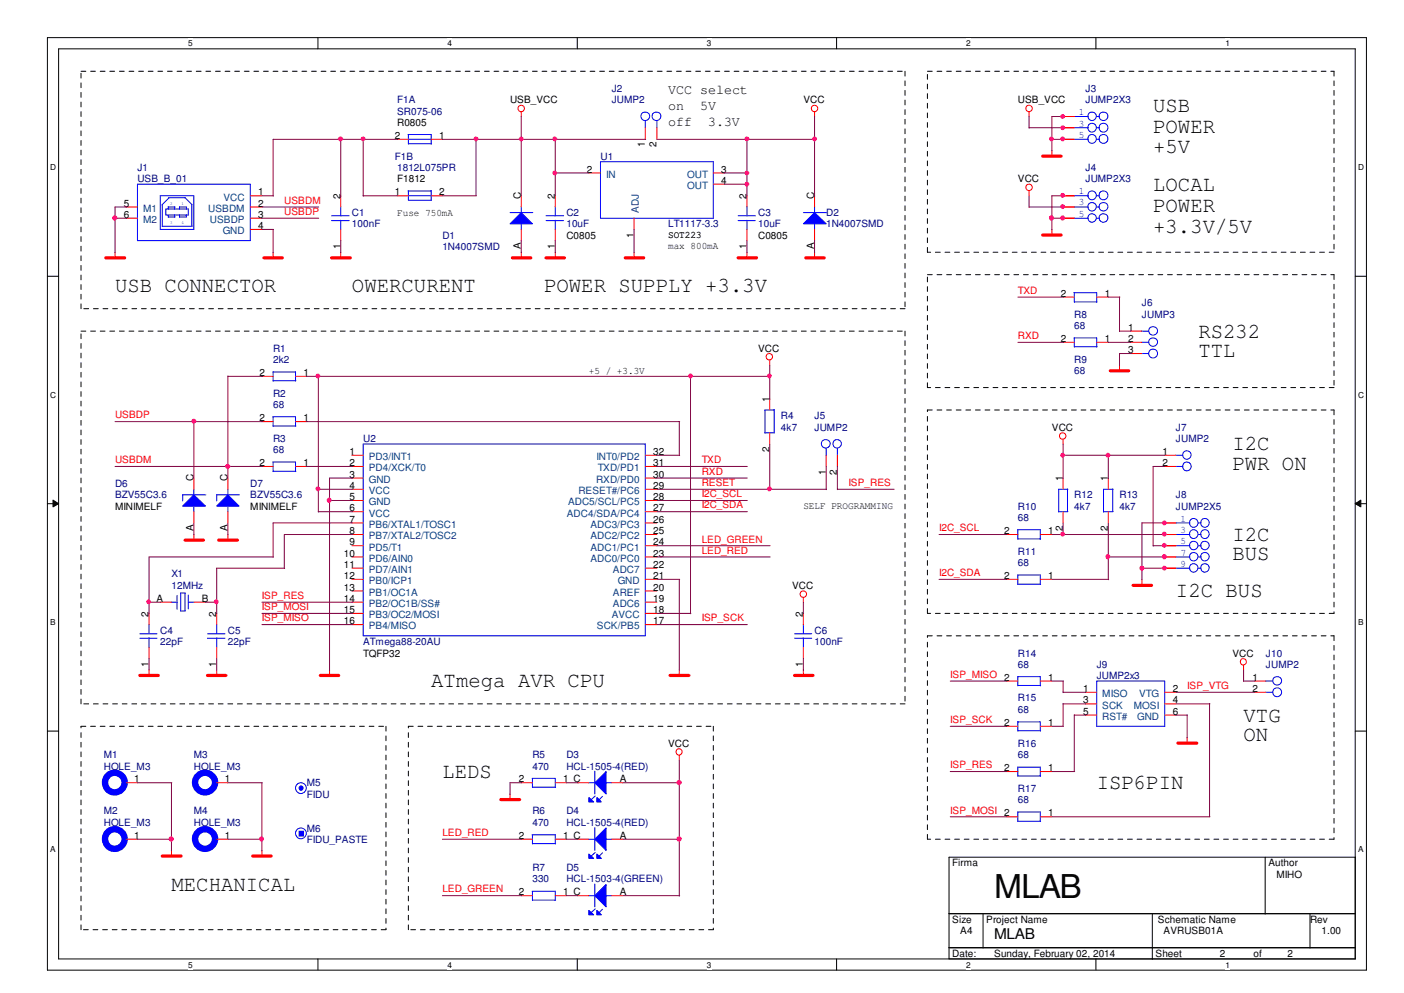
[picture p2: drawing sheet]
<svg xmlns="http://www.w3.org/2000/svg" width="297mm" height="210mm" viewBox="0 0 297 210" stroke-linecap="round" stroke-linejoin="round" font-family="sans-serif">
<defs><g id="words">
<text font-size="6.9" x="210.4" y="189.8">MLAB</text>
<g font-size="4.6">
<text x="244" y="23.6">USB</text>
<text x="244" y="28">POWER</text>
<text x="244" y="32.4">+5V</text>
<text x="244" y="40.3">LOCAL</text>
<text x="244" y="44.8">POWER</text>
<text x="244" y="49.3">+3.3V/5V</text>
<text x="24.3" y="61.8">USB CONNECTOR</text>
<text x="74.5" y="61.8">OWERCURENT</text>
<text x="115.1" y="61.8">POWER SUPPLY +3.3V</text>
<text x="253.5" y="71.4">RS232</text>
<text x="253.5" y="75.4">TTL</text>
<text x="260.7" y="95.3">I2C</text>
<text x="260.7" y="99.3">PWR ON</text>
<text x="260.7" y="114.3">I2C</text>
<text x="260.7" y="118.4">BUS</text>
<text x="248.8" y="126.2">I2C BUS</text>
<text x="91.2" y="145.4">ATmega AVR CPU</text>
<text x="263.1" y="152.6">VTG</text>
<text x="263.1" y="156.6">ON</text>
<text x="93.6" y="164.5">LEDS</text>
<text x="232" y="166.9">ISP6PIN</text>
<text x="36.3" y="188.4">MECHANICAL</text>
</g>
<text font-size="3.1" x="210.4" y="198.5">MLAB</text>
<g font-size="2.9">
<text x="141.3" y="19.9">VCC select</text>
<text x="141.3" y="23.3">on</text>
<text x="148.1" y="23.3">5V</text>
<text x="141.3" y="26.7">off</text>
<text x="149.8" y="26.7">3.3V</text>
</g>
<g font-size="2.1" fill="#000080">
<text x="84" y="21.8">F1A</text>
<text x="129.4" y="19.5">J2</text>
<text x="129.4" y="21.8">JUMP2</text>
<text x="229.7" y="19.5">J3</text>
<text x="229.7" y="21.8">JUMP2X3</text>
<text x="84" y="24.2">SR075-06</text>
<text x="83.5" y="33.8">F1B</text>
<text x="127" y="33.8">U1</text>
<text x="29.1" y="36.2">J1</text>
<text x="29.1" y="38.5">USB_B_01</text>
<text x="84" y="36.2">1812L075PR</text>
<text x="229.7" y="36.2">J4</text>
<text x="229.7" y="38.5">JUMP2X3</text>
<text x="74.5" y="45.7">C1</text>
<text x="119.8" y="45.7">C2</text>
<text x="160.4" y="45.7">C3</text>
<text x="174.8" y="45.7">D2</text>
<text x="74.5" y="48.1">100nF</text>
<text x="93.6" y="50.5">D1</text>
<text x="93.6" y="52.8">1N4007SMD</text>
<text x="119.8" y="48.1">10uF</text>
<text x="141.3" y="48.1">LT1117-3.3</text>
<text x="160.4" y="48.1">10uF</text>
<text x="174.8" y="48.1">1N4007SMD</text>
<text x="241.6" y="64.8">J6</text>
<text x="227.3" y="67.2">R8</text>
<text x="227.3" y="69.6">68</text>
<text x="241.6" y="67.2">JUMP3</text>
<text x="57.8" y="74.3">R1</text>
<text x="57.8" y="76.7">2k2</text>
<text x="227.3" y="76.7">R9</text>
<text x="57.8" y="83.9">R2</text>
<text x="227.3" y="79.2">68</text>
<text x="57.8" y="86.3">68</text>
<text x="165.2" y="88.6">R4</text>
<text x="172.3" y="88.6">J5</text>
<text x="57.8" y="93.5">R3</text>
<text x="57.8" y="95.8">68</text>
<text x="76.8" y="93.5">U2</text>
<text x="165.2" y="91.1">4k7</text>
<text x="172.3" y="91.1">JUMP2</text>
<text x="248.8" y="91.1">J7</text>
<text x="248.8" y="93.5">JUMP2</text>
<text x="24.3" y="103">D6</text>
<text x="24.3" y="105.4">BZV55C3.6</text>
<text x="53" y="103">D7</text>
<text x="53" y="105.4">BZV55C3.6</text>
<text x="215.3" y="107.8">R10</text>
<text x="227.3" y="105.4">R12</text>
<text x="227.3" y="107.8">4k7</text>
<text x="236.9" y="105.4">R13</text>
<text x="236.9" y="107.8">4k7</text>
<text x="248.8" y="105.4">J8</text>
<text x="248.8" y="107.8">JUMP2X5</text>
<text x="215.3" y="110.2">68</text>
<text x="215.3" y="117.3">R11</text>
<text x="215.3" y="119.7">68</text>
<text x="36.3" y="122.1">X1</text>
<text x="36.3" y="124.5">12MHz</text>
<text x="33.9" y="134">C4</text>
<text x="33.9" y="136.4">22pF</text>
<text x="48.2" y="134">C5</text>
<text x="48.2" y="136.4">22pF</text>
<text x="76.8" y="136.4">ATmega88-20AU</text>
<text x="172.3" y="134">C6</text>
<text x="172.3" y="136.4">100nF</text>
<text x="215.3" y="138.9">R14</text>
<text x="215.3" y="141.2">68</text>
<text x="232" y="141.2">J9</text>
<text x="232" y="143.6">JUMP2x3</text>
<text x="267.8" y="138.9">J10</text>
<text x="267.8" y="141.2">JUMP2</text>
<text x="215.3" y="148.3">R15</text>
<text x="215.3" y="150.8">68</text>
<text x="22" y="160.3">M1</text>
<text x="41" y="160.3">M3</text>
<text x="112.6" y="160.3">R5</text>
<text x="119.8" y="160.3">D3</text>
<text x="215.3" y="157.9">R16</text>
<text x="215.3" y="160.3">68</text>
<text x="22" y="162.7">HOLE_M3</text>
<text x="41" y="162.7">HOLE_M3</text>
<text x="64.9" y="166.3">M5</text>
<text x="112.6" y="162.7">470</text>
<text x="119.8" y="162.7">HCL-1505-4(RED)</text>
<text x="215.3" y="167.5">R17</text>
<text x="22" y="172.2">M2</text>
<text x="41" y="172.2">M4</text>
<text x="64.9" y="168.7">FIDU</text>
<text x="112.6" y="172.2">R6</text>
<text x="119.8" y="172.2">D4</text>
<text x="215.3" y="169.8">68</text>
<text x="22" y="174.7">HOLE_M3</text>
<text x="41" y="174.7">HOLE_M3</text>
<text x="64.9" y="175.9">M6</text>
<text x="64.9" y="178.2">FIDU_PASTE</text>
<text x="112.6" y="174.7">470</text>
<text x="119.8" y="174.7">HCL-1505-4(RED)</text>
<text x="112.6" y="184.2">R7</text>
<text x="119.8" y="184.2">D5</text>
<text x="112.6" y="186.6">330</text>
<text x="119.8" y="186.6">HCL-1503-4(GREEN)</text>
</g>
<g font-size="2.1">
<text x="107.9" y="21.8">USB_VCC</text>
<text x="170" y="21.8">VCC</text>
<text x="215.3" y="21.8">USB_VCC</text>
<text x="83.5" y="29.4">2</text>
<text x="84" y="26.6">R0805</text>
<text x="92.9" y="29.4">1</text>
<text x="136.4" y="31.2" transform="rotate(-90 136.4 31.2)">1</text>
<text x="138.9" y="31.2" transform="rotate(-90 138.9 31.2)">2</text>
<text x="54.6" y="41.3">1</text>
<text x="83.5" y="41.3">1</text>
<text x="84" y="38.5">F1812</text>
<text x="92.9" y="41.3">2</text>
<text x="124.2" y="36.5">2</text>
<text x="152.6" y="36.5">3</text>
<text x="152.6" y="38.9">4</text>
<text x="215.3" y="38.5">VCC</text>
<text x="26.2" y="43.7">5</text>
<text x="26.2" y="46.1">6</text>
<text x="54.6" y="43.7">2</text>
<text x="54.6" y="46.1">3</text>
<text x="72" y="42.1" transform="rotate(-90 72 42.1)">2</text>
<text x="84" y="45.6">Fuse 750mA</text>
<text x="110.2" y="42.1" transform="rotate(-90 110.2 42.1)">C</text>
<text x="117.4" y="42.1" transform="rotate(-90 117.4 42.1)">2</text>
<text x="157.9" y="42.1" transform="rotate(-90 157.9 42.1)">2</text>
<text x="172.3" y="42.1" transform="rotate(-90 172.3 42.1)">C</text>
<text x="54.6" y="48.4">4</text>
<text x="72" y="52.7" transform="rotate(-90 72 52.7)">1</text>
<text x="110.2" y="52.7" transform="rotate(-90 110.2 52.7)">A</text>
<text x="117.4" y="52.7" transform="rotate(-90 117.4 52.7)">1</text>
<text x="119.8" y="50.5">C0805</text>
<text x="134.1" y="50.3" transform="rotate(-90 134.1 50.3)">1</text>
<text x="141.3" y="50.4">SOT223</text>
<text x="141.3" y="52.7">max 800mA</text>
<text x="157.9" y="52.7" transform="rotate(-90 157.9 52.7)">1</text>
<text x="160.4" y="50.5">C0805</text>
<text x="172.3" y="52.7" transform="rotate(-90 172.3 52.7)">A</text>
<text x="224.4" y="62.7">2</text>
<text x="233.7" y="62.7">1</text>
<text x="238.7" y="69.9">1</text>
<text x="160.4" y="74.3">VCC</text>
<text x="224.4" y="72.3">2</text>
<text x="233.7" y="72.3">1</text>
<text x="238.7" y="72.3">2</text>
<text x="238.7" y="74.7">3</text>
<text x="54.9" y="79.5">2</text>
<text x="64.2" y="79.5">1</text>
<text x="124.6" y="79.1">+5 / +3.3V</text>
<text x="54.9" y="89.1">2</text>
<text x="64.2" y="89.1">1</text>
<text x="162.8" y="85" transform="rotate(-90 162.8 85)">1</text>
<text x="162.8" y="95.7" transform="rotate(-90 162.8 95.7)">2</text>
<text x="222.5" y="91.1">VCC</text>
<text x="40.9" y="101.8" transform="rotate(-90 40.9 101.8)">C</text>
<text x="48.1" y="101.8" transform="rotate(-90 48.1 101.8)">C</text>
<text x="54.9" y="98.6">2</text>
<text x="64.2" y="98.6">1</text>
<text x="74" y="96.2">1</text>
<text x="74" y="98.6">2</text>
<text x="74" y="101">3</text>
<text x="138.2" y="101">30</text>
<text x="138.2" y="98.6">31</text>
<text x="138.2" y="96.2">32</text>
<text x="174.7" y="100.4" transform="rotate(-90 174.7 100.4)">1</text>
<text x="177.1" y="100.4" transform="rotate(-90 177.1 100.4)">2</text>
<text x="224.8" y="101.8" transform="rotate(-90 224.8 101.8)">1</text>
<text x="234.4" y="101.8" transform="rotate(-90 234.4 101.8)">1</text>
<text x="245.9" y="96.2">1</text>
<text x="245.9" y="98.6">2</text>
<text x="24.3" y="107.8">MINIMELF</text>
<text x="53" y="107.8">MINIMELF</text>
<text x="74" y="103.4">4</text>
<text x="74" y="105.7">5</text>
<text x="138.2" y="103.4">29</text>
<text x="138.2" y="105.7">28</text>
<text x="170" y="107.7">SELF PROGRAMMING</text>
<text x="40.9" y="112.4" transform="rotate(-90 40.9 112.4)">A</text>
<text x="48.1" y="112.4" transform="rotate(-90 48.1 112.4)">A</text>
<text x="74" y="110.5">7</text>
<text x="74" y="112.9">8</text>
<text x="74" y="108.1">6</text>
<text x="138.2" y="112.9">25</text>
<text x="138.2" y="110.5">26</text>
<text x="138.2" y="108.1">27</text>
<text x="212.5" y="112.9">2</text>
<text x="221.8" y="112.9">1</text>
<text x="224.8" y="112.4" transform="rotate(-90 224.8 112.4)">2</text>
<text x="234.4" y="112.4" transform="rotate(-90 234.4 112.4)">2</text>
<text x="72.8" y="117.7">10</text>
<text x="74" y="115.3">9</text>
<text x="138.2" y="117.7">23</text>
<text x="138.2" y="115.3">24</text>
<text x="72.8" y="120.1">11</text>
<text x="72.8" y="122.4">12</text>
<text x="72.8" y="124.9">13</text>
<text x="138.2" y="124.9">20</text>
<text x="138.2" y="122.4">21</text>
<text x="138.2" y="120.1">22</text>
<text x="167.6" y="124.5">VCC</text>
<text x="212.5" y="122.4">2</text>
<text x="221.8" y="122.4">1</text>
<text x="31.5" y="130.4" transform="rotate(-90 31.5 130.4)">2</text>
<text x="33.1" y="127.3">A</text>
<text x="42.7" y="127.3">B</text>
<text x="45.8" y="130.4" transform="rotate(-90 45.8 130.4)">2</text>
<text x="72.8" y="127.3">14</text>
<text x="72.8" y="129.6">15</text>
<text x="72.8" y="132">16</text>
<text x="138.2" y="132">17</text>
<text x="138.2" y="129.6">18</text>
<text x="138.2" y="127.3">19</text>
<text x="169.9" y="130.4" transform="rotate(-90 169.9 130.4)">2</text>
<text x="31.5" y="141.1" transform="rotate(-90 31.5 141.1)">1</text>
<text x="45.8" y="141.1" transform="rotate(-90 45.8 141.1)">1</text>
<text x="76.8" y="138.9">TQFP32</text>
<text x="169.9" y="141.1" transform="rotate(-90 169.9 141.1)">1</text>
<text x="212.5" y="143.9">2</text>
<text x="221.8" y="143.9">1</text>
<text x="260.7" y="138.9">VCC</text>
<text x="265" y="143.9">1</text>
<text x="229.1" y="146.3">1</text>
<text x="229.1" y="148.8">3</text>
<text x="248.1" y="146.3">2</text>
<text x="248.1" y="148.8">4</text>
<text x="265" y="146.3">2</text>
<text x="212.5" y="153.5">2</text>
<text x="221.8" y="153.5">1</text>
<text x="229.1" y="151.1">5</text>
<text x="248.1" y="151.1">6</text>
<text x="141.3" y="157.9">VCC</text>
<text x="28.4" y="165.4">1</text>
<text x="47.5" y="165.4">1</text>
<text x="109.8" y="165.4">2</text>
<text x="119.2" y="165.4">1 C</text>
<text x="131.1" y="165.4">A</text>
<text x="212.5" y="163.1">2</text>
<text x="221.8" y="163.1">1</text>
<text x="212.5" y="172.6">2</text>
<text x="221.8" y="172.6">1</text>
<text x="28.4" y="177.4">1</text>
<text x="47.5" y="177.4">1</text>
<text x="109.8" y="177.4">2</text>
<text x="119.2" y="177.4">1 C</text>
<text x="131.1" y="177.4">A</text>
<text x="201.5" y="183.2">Firma</text>
<text x="268.3" y="183.2">Author</text>
<text x="270" y="185.6">MIHO</text>
<text x="109.8" y="189.3">2</text>
<text x="119.2" y="189.3">1 C</text>
<text x="131.1" y="189.3">A</text>
<text x="201.5" y="195.2">Size</text>
<text x="203.2" y="197.5">A4</text>
<text x="208.7" y="195.2">Project Name</text>
<text x="245" y="195.2">Schematic Name</text>
<text x="246.2" y="197.5">AVRUSB01A</text>
<text x="277.2" y="195.2">Rev</text>
<text x="279.6" y="197.5">1.00</text>
<text x="201.5" y="202.4">Date:</text>
<text x="210.4" y="202.4">Sunday, February 02, 2014</text>
<text x="244.5" y="202.4">Sheet</text>
<text x="258.1" y="202.4">2</text>
<text x="265.2" y="202.4">of</text>
<text x="272.4" y="202.4">2</text>
</g>
<g font-size="2.1" fill="#00f">
<text x="228.2" y="24.4">1</text>
<text x="228.2" y="26.8">3</text>
<text x="228.2" y="29.1">5</text>
<text x="228.2" y="41.1">1</text>
<text x="228.2" y="43.4">3</text>
<text x="228.2" y="45.9">5</text>
<text x="249.7" y="110.3">1</text>
<text x="249.7" y="112.7">3</text>
<text x="249.7" y="115.1">5</text>
<text x="249.7" y="117.5">7</text>
<text x="249.7" y="119.9">9</text>
</g>
<g font-size="2.1" fill="#004080">
<text x="128.2" y="37.6">IN</text>
<text x="145.4" y="37.6">OUT</text>
<text x="145.4" y="40">OUT</text>
<text x="30.3" y="44.8">M1</text>
<text x="30.3" y="47.2">M2</text>
<text x="44.1" y="44.8">USBDM</text>
<text x="44.4" y="47.2">USBDP</text>
<text x="47.3" y="42.4">VCC</text>
<text x="135.2" y="45" transform="rotate(-90 135.2 45)">ADJ</text>
<text x="47.1" y="49.5">GND</text>
<text x="78" y="97.3">PD3/INT1</text>
<text x="78" y="99.7">PD4/XCK/T0</text>
<text x="126.2" y="97.3">INT0/PD2</text>
<text x="126.4" y="99.7">TXD/PD1</text>
<text x="78" y="104.5">VCC</text>
<text x="78" y="106.8">GND</text>
<text x="78" y="102.1">GND</text>
<text x="120.2" y="106.8">ADC5/SCL/PC5</text>
<text x="122.4" y="104.5">RESET#/PC6</text>
<text x="126.1" y="102.1">RXD/PD0</text>
<text x="78" y="111.6">PB6/XTAL1/TOSC1</text>
<text x="78" y="109.2">VCC</text>
<text x="119.9" y="109.2">ADC4/SDA/PC4</text>
<text x="124.9" y="111.6">ADC3/PC3</text>
<text x="78" y="114">PB7/XTAL2/TOSC2</text>
<text x="78" y="116.4">PD5/T1</text>
<text x="78" y="118.8">PD6/AIN0</text>
<text x="124.9" y="118.8">ADC0/PC0</text>
<text x="124.9" y="116.4">ADC1/PC1</text>
<text x="124.9" y="114">ADC2/PC2</text>
<text x="78" y="121.2">PD7/AIN1</text>
<text x="78" y="123.5">PB0/ICP1</text>
<text x="78" y="126">PB1/OC1A</text>
<text x="129.7" y="126">AREF</text>
<text x="129.7" y="121.2">ADC7</text>
<text x="130.7" y="123.5">GND</text>
<text x="78" y="128.4">PB2/OC1B/SS#</text>
<text x="78" y="130.7">PB3/OC2/MOSI</text>
<text x="129.4" y="130.7">AVCC</text>
<text x="129.7" y="128.4">ADC6</text>
<text x="78" y="133.1">PB4/MISO</text>
<text x="126.3" y="133.1">SCK/PB5</text>
<text x="233.2" y="147.4">MISO</text>
<text x="233.2" y="149.9">SCK</text>
<text x="239.9" y="149.9">MOSI</text>
<text x="241" y="147.4">VTG</text>
<text x="233.2" y="152.2">RST#</text>
<text x="240.6" y="152.2">GND</text>
</g>
<g font-size="2.1" fill="#f00">
<text x="60.2" y="45.5">USBDP</text>
<text x="60.2" y="43.1">USBDM</text>
<text x="215.3" y="62.1">TXD</text>
<text x="215.3" y="71.7">RXD</text>
<text x="24.3" y="88.5">USBDP</text>
<text x="24.3" y="98">USBDM</text>
<text x="148.5" y="100.4">RXD</text>
<text x="148.5" y="98">TXD</text>
<text x="148.5" y="107.5">I2C_SDA</text>
<text x="148.5" y="102.8">RESET</text>
<text x="148.5" y="105.2">I2C_SCL</text>
<text x="179.5" y="102.8">ISP_RES</text>
<text x="198.7" y="112.4">I2C_SCL</text>
<text x="148.5" y="114.7">LED_GREEN</text>
<text x="148.5" y="117.1">LED_RED</text>
<text x="198.7" y="121.8">I2C_SDA</text>
<text x="55.4" y="131.4">ISP_MISO</text>
<text x="55.4" y="126.7">ISP_RES</text>
<text x="55.4" y="129">ISP_MOSI</text>
<text x="148.5" y="131.4">ISP_SCK</text>
<text x="201" y="143.3">ISP_MISO</text>
<text x="251.2" y="145.7">ISP_VTG</text>
<text x="201" y="152.9">ISP_SCK</text>
<text x="201" y="162.5">ISP_RES</text>
<text x="201" y="172">ISP_MOSI</text>
<text x="93.6" y="176.8">LED_RED</text>
<text x="93.6" y="188.7">LED_GREEN</text>
</g>
<g font-size="1.7">
<text x="39.8" y="9.8">5</text>
<text x="94.7" y="9.8">4</text>
<text x="149.6" y="9.8">3</text>
<text x="204.4" y="9.8">2</text>
<text x="259.3" y="9.8">1</text>
<text x="10.6" y="36">D</text>
<text x="287.3" y="36">D</text>
<text x="10.6" y="84.1">C</text>
<text x="287.3" y="84.1">C</text>
<text x="10.6" y="132.2">B</text>
<text x="287.3" y="132.2">B</text>
<text x="10.6" y="180.3">A</text>
<text x="287.3" y="180.3">A</text>
<text x="39.8" y="204.6">5</text>
<text x="94.7" y="204.6">4</text>
<text x="149.6" y="204.6">3</text>
<text x="204.4" y="204.6">2</text>
<text x="259.3" y="204.6">1</text>
</g>
<g font-size=".9" fill="#00f">
<text x="36" y="43.3">2</text>
<text x="36" y="47.3">3</text>
<text x="38.4" y="43.3">1</text>
<text x="38.4" y="47.3">4</text>
</g>
</g></defs>
<path d="M10 8h279.1v197.1h-279.1zM12.4 10.3h274.3v192.5h-274.3z" fill="none" stroke="#000" stroke-width=".21"/>
<g fill="#fff">
<path d="M39.8 8.2h1v2h-1z"/>
<path d="M39.8 203h1v2h-1z"/>
</g>
<path d="M67.3 8v2.3M67.3 202.8v2.3" fill="none" stroke="#000" stroke-width=".21"/>
<g fill="#fff">
<path d="M94.7 8.2h.9v2h-.9z"/>
<path d="M94.7 203h.9v2h-.9z"/>
</g>
<path d="M122.1 8v2.3M122.1 202.8v2.3" fill="none" stroke="#000" stroke-width=".21"/>
<g fill="#fff">
<path d="M149.6 8.2h.9v2h-.9z"/>
<path d="M149.6 203h.9v2h-.9z"/>
</g>
<path d="M177 8v2.3M177 202.8v2.3" fill="none" stroke="#000" stroke-width=".21"/>
<g fill="#fff">
<path d="M204.4 8.2h1v2h-1z"/>
<path d="M204.4 203h1v2h-1z"/>
</g>
<path d="M231.9 8v2.3M231.9 202.8v2.3" fill="none" stroke="#000" stroke-width=".21"/>
<g fill="#fff">
<path d="M259.3 8.2h.9v2h-.9z"/>
<path d="M259.3 203h.9v2h-.9z"/>
<path d="M10.6 34.4h1.2v1.9h-1.2z"/>
<path d="M287.3 34.4h1.2v1.9h-1.2z"/>
<path d="M10.6 82.5h1.2v1.9h-1.2z"/>
<path d="M287.3 82.5h1.2v1.9h-1.2z"/>
</g>
<path d="M10 58.4h2.4M286.7 58.4h2.4" fill="none" stroke="#000" stroke-width=".21"/>
<g fill="#fff">
<path d="M10.6 130.6h1.1v1.9h-1.1z"/>
<path d="M287.3 130.6h1.1v1.9h-1.1z"/>
</g>
<path d="M10 106.5h2.4M11.2 105.7l1.2 .8-1.2 .7zM286.7 106.5l1.2-.8v1.5zM286.7 106.5h2.4" fill="none" stroke="#000" stroke-width=".21"/>
<path d="M11.2 105.7l1.2 .8-1.2 .7zM286.7 106.5l1.2-.8v1.5z" fill="#000"/>
<g fill="#fff">
<path d="M10.6 178.6h1.1v2h-1.1z"/>
<path d="M287.3 178.6h1.1v2h-1.1z"/>
</g>
<path d="M10 154.6h2.4M286.7 154.6h2.4M200.8 181.3h85.9v21.5h-85.9zM200.8 193.2h85.9M208 193.2v7.3M243.8 193.2v9.7M267.7 181.3v12M277.2 193.2v7.3M200.8 200.4h85.9" fill="none" stroke="#000" stroke-width=".21"/>
<g fill="none" stroke="#000" stroke-width=".21" stroke-dasharray="1 1 1 1 1 1 1 1">
<path d="M17.1 15.1h174.4M191.5 15.1v50.2M196.2 15.1h86M282.2 15.1v38.2M196.2 53.3v-38.2M196.2 58.1h86M282.2 53.3h-86M282.2 58.1v23.9M17.1 65.3v-50.2M17.1 70h174.4M191.5 65.3h-174.4M191.5 70v78.8"/>
<path d="M196.2 86.7h86M196.2 82v-23.9M282.2 86.7v43M282.2 82h-86M196.2 134.5h86M196.2 129.7v-43M282.2 134.5v43M282.2 129.7h-86M17.1 148.8v-78.8M17.1 153.6h64.6M81.7 153.6v43M86.4 153.6h64.5"/>
<path d="M150.9 153.6v43M191.5 148.8h-174.4M196.2 177.5v-43M282.2 177.5h-86M17.1 196.6v-43M81.7 196.6h-64.6M86.4 196.6v-43M150.9 196.6h-64.5"/>
</g>
<g fill="none" stroke="#f00" stroke-width=".21">
<path d="M84 29.5h2.4M91.2 29.5h2.4M110.3 23.6v1M172.3 23.6v1M217.7 23.6v1M222.5 31.8v1.3M24.3 53.3v1.3M57.8 53.3v1.3M72.1 53.3v1.3M110.3 53.3v1.3M117.5 41.4v2.4M117.5 48.5v2.4"/>
<path d="M117.5 53.3v1.3M134.2 53.3v1.3M158 53.3v1.3M172.3 53.3v1.3M217.7 40.3v1.1M222.5 48.5v1.3M162.9 76.1v1.1M236.9 77.2v1.3M162.9 84.3v2.4M162.9 91.5v2.4M174.8 96.3v2.3M177.2 96.3v2.3"/>
<path d="M224.9 92.9v1M41 113v1.3M48.2 113v1.3M31.5 129.7v2.4M31.5 136.9v2.4M33.9 127.3h2.4M41 127.3h2.5M170 126.3v1M170 129.7v2.4M170 136.9v2.4M241.6 122.5v1.4M31.5 141.6v1.3"/>
<path d="M45.8 141.6v1.3M69.7 141.6v1.3M143.7 141.6v1.3M143.7 159.7v1.1M170 141.6v1.3M229.7 146.4h2.3M229.7 148.8h2.3M229.7 151.2h2.3M246.4 146.4h2.4M246.4 148.8h2.4M246.4 151.2h2.4M251.2 156v1.2"/>
<path d="M263.1 140.6v1M36.3 179.8v1.3M55.4 179.8v1.3M107.9 167.9v1.3M110.3 165.5h2.3M117.5 165.5h2.3"/>
<circle cx="110.3" cy="22.9" r=".68"/>
<circle cx="172.3" cy="22.9" r=".68"/>
<circle cx="217.7" cy="22.9" r=".68"/>
<circle cx="217.7" cy="39.6" r=".68"/>
<circle cx="162.8" cy="75.4" r=".68"/>
<circle cx="224.8" cy="92.2" r=".68"/>
<circle cx="170" cy="125.6" r=".68"/>
<circle cx="263" cy="139.9" r=".66"/>
<circle cx="143.7" cy="159" r=".66"/>
</g>
<g fill="none" stroke="#f00" stroke-width=".68">
<path d="M220.6 33h3.9M22.4 54.5h4M55.8 54.5h3.9M70.1 54.5h4M108.4 54.5h3.9M115.5 54.5h3.9M132.3 54.5h3.9M156.2 54.5h3.9M170.5 54.5h3.9M220.6 49.7h3.9M234.9 78.4h3.9M39.2 114.2h3.8"/>
<path d="M46.3 114.2h3.9M239.7 123.8h3.9M29.6 142.8h3.9M43.9 142.8h3.9M67.8 142.8h3.9M141.8 142.8h4M168.1 142.8h3.9M249.2 157.1h4M106 169.1h3.9M34.3 181h4M53.5 181h3.9"/>
</g>
<g fill="none" stroke="#00f" stroke-width=".21">
<path d="M86.3 28.4h4.9v2.1M86.3 29.5h4.9M86.4 30.4h4.9M86.4 28.4v2.1M115.5 46.7h3.7M115.5 45.6h3.7M117.5 43.7v1.9M117.5 46.6v1.9M161.8 91.5h2.1M163.8 86.6v4.9M163.9 86.7h-2.1v4.9M174.8 94.8v1.6"/>
<path d="M177.2 94.8v1.6M41 103.4v1.2M43.6 104.6h-5v1.3M29.6 135h3.6M29.6 134h3.6M31.5 132v2M31.5 134.9v2M36.2 127.3h1.3M37.5 125.9v3M38.2 125.4h1v3.8h-1zM39.8 127.3h1.3M39.8 125.8v3"/>
<path d="M168.1 135h3.6M168.1 134h3.6M170 132v2M170 134.9v2M232 144h14.4v9.6h-14.4zM112.6 164.6h4.9v1.9M112.6 166.5h5M112.6 164.6v1.9"/>
<circle cx="174.7" cy="93.9" r=".92"/>
<circle cx="177.1" cy="93.8" r=".9"/>
</g>
<path d="M38.6 107l2.4-2.4 2.5 2.4z" fill="#00f"/>
<g fill="none" stroke="#00f" stroke-width=".21">
<path d="M227.3 41.4h2.9M227.3 43.8h2.9M227.3 46.1h2.9M232 41.4h.6M232 43.8h.6M232 46.1h.6M38.6 107l2.4-2.4 2.5 2.4zM41 106.9v1.3M43.9 135h3.7M43.9 134h3.7M45.8 132v2M45.8 134.9v2"/>
<path d="M215.3 152.7h4.8v1.9M215.3 152.7v1.9M215.3 154.5h4.9M124.5 165.5h1.4M125.9 163.1v4.8M215.3 162.2h4.8v2M215.3 171.7h4.8v2M215.3 164.1h4.9M215.3 162.2v2M215.3 171.7v2M215.3 173.7h4.9"/>
<circle cx="231" cy="41.3" r=".92"/>
<circle cx="231" cy="43.7" r=".9"/>
<circle cx="231" cy="46.1" r=".9"/>
<circle cx="233.5" cy="41.3" r=".94"/>
<circle cx="233.5" cy="43.7" r=".92"/>
<circle cx="233.5" cy="46.1" r=".92"/>
</g>
<g fill="none" stroke="#f00" stroke-width=".21">
<path d="M224.9 41.4h2.4M224.9 43.8h2.4M224.9 46.1h2.4M41 101.1v2.4M41 108.2v2.4M45.8 129.7v2.4M45.8 136.9v2.4M213 153.6h2.3M220.1 153.6h2.4M213 163.2h2.3M213 172.7h2.3M220.1 163.2h2.4"/>
<path d="M220.1 172.7h2.4"/>
</g>
<path d="M125.9 165.5l2.3-2.3v4.7z" fill="#00f"/>
<path d="M125.9 165.5l2.3-2.3v4.7zM125.9 168.3l-.8 .8M127.5 168.4l-.8 .8M128.1 165.5h1.3" fill="none" stroke="#00f" stroke-width=".21"/>
<path d="M126.3 168.7l.9 .9h-.9z" fill="#00f"/>
<path d="M126.3 168.7l.9 .9h-.9z" fill="none" stroke="#00f" stroke-width=".21"/>
<path d="M124.6 168.7l1 .9h-1z" fill="#00f"/>
<path d="M124.6 168.7l1 .9h-1zM124.5 189.4h1.4M125.9 186.9v4.9" fill="none" stroke="#00f" stroke-width=".21"/>
<path d="M122.2 165.5h2.4M129.4 165.5h2.4" fill="none" stroke="#f00" stroke-width=".21"/>
<path d="M125.9 189.4l2.3-2.4v4.8z" fill="#00f"/>
<path d="M125.9 189.4l2.3-2.4v4.8zM125.9 192.2l-.8 .8M127.5 192.3l-.8 .7M128.1 189.4h1.3" fill="none" stroke="#00f" stroke-width=".21"/>
<path d="M126.3 192.5l.9 1h-.9z" fill="#00f"/>
<path d="M126.3 192.5l.9 1h-.9z" fill="none" stroke="#00f" stroke-width=".21"/>
<path d="M124.6 192.5l1 1h-1z" fill="#00f"/>
<path d="M215.3 143.1h4.8v1.9M215.3 144.9h4.9M215.3 143.1v1.9M124.5 177.5h1.4M125.9 175v4.8M124.6 192.5l1 1h-1z" fill="none" stroke="#00f" stroke-width=".21"/>
<path d="M213 144h2.3M220.1 144h2.4M122.2 189.4h2.4M129.4 189.4h2.4" fill="none" stroke="#f00" stroke-width=".21"/>
<path d="M125.9 177.5l2.3-2.4v4.7z" fill="#00f"/>
<path d="M125.9 177.5l2.3-2.4v4.7zM128.1 177.5h1.3M125.9 180.3l-.8 .7M127.5 180.3l-.8 .8" fill="none" stroke="#00f" stroke-width=".21"/>
<path d="M126.3 180.6l.9 .9h-.9z" fill="#00f"/>
<path d="M126.3 180.6l.9 .9h-.9z" fill="none" stroke="#00f" stroke-width=".21"/>
<path d="M124.6 180.6l1 .9h-1z" fill="#00f"/>
<g fill="none" stroke="#00f" stroke-width=".21">
<path d="M86.3 40.4h4.9M86.4 40.3v2h4.9M86.4 41.4h4.9M91.2 40.3v2M107.9 45h4.8M110.3 43.7v1.3M57.7 78.7h4.8v1.9M57.8 78.7v1.9M57.8 80.5h4.8M248.7 96.3h1.5M248.7 98.6h1.5M267.8 144h1.5"/>
<path d="M267.8 146.4h1.5M124.6 180.6l1 .9h-1z"/>
<circle cx="251.1" cy="98.6" r=".92"/>
<circle cx="251.1" cy="96.2" r=".9"/>
<circle cx="270.2" cy="146.4" r=".94"/>
<circle cx="270.2" cy="144" r=".92"/>
</g>
<path d="M84 41.4h2.4M91.2 41.4h2.4M55.4 79.6h2.4M62.5 79.6h2.4M246.4 96.3h2.4M246.4 98.6h2.4M265.5 144h2.3M265.5 146.4h2.3M122.2 177.5h2.4M129.4 177.5h2.4" fill="none" stroke="#f00" stroke-width=".21"/>
<path d="M107.9 47.3l2.4-2.3 2.3 2.3z" fill="#00f"/>
<g fill="none" stroke="#00f" stroke-width=".21">
<path d="M127 34.2h23.9v11.9h-23.9zM70.1 46.7h3.8M70.1 45.6h3.8M72.1 43.7v1.9M72.1 46.6v1.9M107.9 47.3l2.4-2.3 2.3 2.3zM110.3 47.2v1.3M156.2 46.7h3.6M156.2 45.6h3.6M158 43.7v1.9M158 46.6v1.9M170 45h4.9"/>
<path d="M172.3 43.7v1.3"/>
</g>
<path d="M124.6 36.6h2.4M150.9 36.6h2.4M150.9 38.9h2.4M72.1 41.4v2.4M72.1 48.5v2.4M110.3 41.4v2.4M110.3 48.5v2.4M134.2 46.1v2.4M158 41.4v2.4M158 48.5v2.4" fill="none" stroke="#f00" stroke-width=".21"/>
<path d="M170 47.3l2.3-2.3 2.5 2.3z" fill="#00f"/>
<path d="M170 47.3l2.3-2.3 2.5 2.3zM172.3 47.2v1.3M48.2 103.4v1.2M50.7 104.6h-4.9v1.3" fill="none" stroke="#00f" stroke-width=".21"/>
<path d="M172.3 41.4v2.4M172.3 48.5v2.4" fill="none" stroke="#f00" stroke-width=".21"/>
<path d="M45.8 107l2.4-2.4 2.4 2.4z" fill="#00f"/>
<g fill="none" stroke="#00f" stroke-width=".21">
<path d="M29.1 38.9h23.9v12h-23.9zM136.5 25.6v1.5M139 25.6v1.5M227.3 24.6h2.9M227.3 27h2.9M227.3 29.5h2.9M232 24.6h.6M232 27h.6M232 29.5h.6M33.9 41.4h7.1v7.1h-7.1zM34.3 43.3v4.6M34.3 47.8h6.4"/>
<path d="M35.1 44.2h4.7v1.3h-4.7zM35.6 45.9h1.4M35.6 43.7v.5M35.6 45.5v.5M35.6 43.8h1.4M35.7 41.8h3.5M35.8 41.8l-1.6 1.5M37 43.8v.5M37 45.4v.5M38 43.7v.5M38 45.5v.5M38 45.9h1.5"/>
<path d="M38 43.8h1.5M39.1 41.7l1.5 1.6M39.4 43.8v.5M39.4 45.4v.5M40.6 43.2v4.6M227.2 61.9h4.8v2M227.2 71.5h4.8v1.9M227.3 63.8h4.8M227.3 61.9v2M227.3 71.5v1.9M227.3 73.3h4.8M241.5 70h1.5"/>
<path d="M241.5 72.4h1.5M241.5 74.8h1.5M57.7 88.1h4.8v2.1M57.7 97.7h4.8v2M57.8 99.7h4.8M57.8 88.1v2.1M57.8 97.7v2M57.8 90.1h4.8M76.8 93.9h59.7v40.6h-59.7zM45.8 107l2.4-2.4 2.4 2.4zM48.2 106.9v1.3M215.3 112h4.8v2"/>
<path d="M215.3 114h4.9M215.3 112v2M224 108.2h1.9M225.8 103.4v4.8M225.9 103.5h-1.9v4.8M233.5 108.2h2M235.4 103.4v4.8M235.5 103.5h-2v4.8M215.3 121.6h4.8v2M215.3 121.6v2M215.3 123.5h4.9M26.4 165.5h.3"/>
<path d="M26.4 177.5h.3M45.5 165.5h.3M45.5 177.5h.3M112.6 176.5h4.9v2M112.6 178.4h5M112.6 176.5v2M112.6 188.5h4.9v1.9M112.6 188.5v1.9M112.6 190.3h5"/>
<circle cx="136.5" cy="24.6" r=".92"/>
<circle cx="138.9" cy="24.6" r=".92"/>
<circle cx="231" cy="27" r=".92"/>
<circle cx="231" cy="29.4" r=".92"/>
<circle cx="231" cy="24.6" r=".9"/>
<circle cx="233.5" cy="27" r=".94"/>
<circle cx="233.5" cy="29.4" r=".94"/>
<circle cx="233.5" cy="24.6" r=".92"/>
<circle cx="244" cy="74.8" r=".94"/>
<circle cx="244" cy="72.4" r=".92"/>
<circle cx="244" cy="70" r=".92"/>
<circle cx="63.7" cy="176.2" r="1.14"/>
</g>
<g fill="none" stroke="#f00" stroke-width=".21">
<path d="M136.5 27v2.5M139 27v2.5M224.9 24.6h2.4M224.9 27h2.4M224.9 29.5h2.4M26.7 43.8h2.4M26.7 46.1h2.4M53 41.4h2.4M53 43.8h2.4M53 46.1h2.4M53 48.5h2.4M224.9 62.8h2.4"/>
<path d="M224.9 72.4h2.4M232 62.8h2.5M232 72.4h2.5M239.2 72.4h2.4M239.2 70h2.4M239.2 74.8h2.4M55.4 98.6h2.4M55.4 89.2h2.4M62.5 98.6h2.4M62.5 89.2h2.4M74.5 98.6h2.3M74.5 96.3h2.3"/>
<path d="M136.5 98.6h2.5M136.5 96.3h2.5M48.2 101.1v2.4M48.2 108.2v2.4M74.5 113h2.3M74.5 103.5h2.3M74.5 101.1h2.3M74.5 105.8h2.3M74.5 110.6h2.3M74.5 115.4h2.3M74.5 117.8h2.3M74.5 108.2h2.3"/>
<path d="M136.5 113h2.5M136.5 103.5h2.5M136.5 101.1h2.5M136.5 105.8h2.5M136.5 110.6h2.5M136.5 115.4h2.5M136.5 117.8h2.5M136.5 108.2h2.5M213 113h2.3M220.1 113h2.4M224.9 101.1v2.4M224.9 108.2v2.4"/>
<path d="M234.5 101.1v2.4M234.5 108.2v2.4M74.5 120.1h2.3M74.5 122.5h2.3M74.5 125h2.3M74.5 127.3h2.3M74.5 129.7h2.3M74.5 132.1h2.3M136.5 120.1h2.5M136.5 122.5h2.5M136.5 125h2.5M136.5 127.3h2.5"/>
<path d="M136.5 129.7h2.5M136.5 132.1h2.5M213 122.5h2.3M220.1 122.5h2.4M26.7 165.5h2.4M26.7 177.5h2.4M45.8 165.5h2.4M45.8 177.5h2.4M110.3 177.5h2.3M117.5 177.5h2.3M110.3 189.4h2.3M117.5 189.4h2.3"/>
</g>
<g fill="none" stroke="#00f" stroke-width="1.4">
<circle cx="24.3" cy="177.4" r="2.09"/>
<circle cx="24.3" cy="165.5" r="2.09"/>
<circle cx="43.4" cy="177.4" r="2.1"/>
<circle cx="43.4" cy="165.5" r="2.1"/>
</g>
<path d="M63.3 175.8h.9v1h-.9z" fill-rule="evenodd" fill="#00f"/>
<path d="M63.3 175.8h.9v1h-.9z" fill="none" stroke="#00f" stroke-width=".21"/>
<circle cx="63.7" cy="166.7" r=".45" fill="#00f"/>
<g fill="none" stroke="#00f" stroke-width=".21">
<path d="M248.8 110.6h3M248.8 113h3M248.8 115.4h3M248.8 117.8h3M253.5 110.6h.6M253.5 113h.6M253.5 115.4h.6M253.5 117.8h.6M248.8 120.1h3M253.5 120.1h.6"/>
<circle cx="252.5" cy="112.9" r=".92"/>
<circle cx="252.5" cy="110.6" r=".92"/>
<circle cx="252.5" cy="117.7" r=".9"/>
<circle cx="252.5" cy="115.3" r=".9"/>
<circle cx="254.9" cy="112.9" r=".92"/>
<circle cx="254.9" cy="110.6" r=".92"/>
<circle cx="254.9" cy="115.3" r=".9"/>
<circle cx="254.9" cy="117.7" r=".9"/>
<circle cx="252.5" cy="120.1" r=".9"/>
<circle cx="254.9" cy="120.1" r=".9"/>
<circle cx="63.7" cy="166.7" r="1.14"/>
<circle cx="63.7" cy="166.7" r=".45"/>
</g>
<path d="M246.4 110.6h2.4M246.4 113h2.4M246.4 115.4h2.4M246.4 117.8h2.4M246.4 120.1h2.4" fill="none" stroke="#f00" stroke-width=".21"/>
<g fill="none" stroke="#800040" stroke-width=".21">
<path d="M72.1 29.5v12M76.8 29.5v12M84.1 29.5h-26.3v12M93.6 29.5h43M100.7 29.4v12M110.3 24.6v16.9M117.5 36.6h7.2M117.5 29.5v12M139 29.5h33.4M153.3 36.6h4.8M153.3 38.9h4.8M158 29.5v12"/>
<path d="M172.3 24.6v16.9M217.7 27h7.3M217.7 24.6v2.5M222.5 29.5h2.5M225 24.6h-2.5v7.3M24.3 46.1h2.5M26.8 43.8h-2.5v9.6M55.4 46.1h12M55.4 43.8h12M55.4 41.4h2.5M55.4 48.5h2.5M57.8 48.5v4.9"/>
<path d="M72.1 50.9v2.5M76.8 41.4h7.3M93.6 41.4h7.2M110.3 50.9v2.5M117.5 50.9v2.5M134.2 48.5v4.9M158 50.9v2.5M172.3 50.9v2.5M217.7 43.8h7.3M217.7 41.4v2.5M222.5 46.1h2.5M225 41.4h-2.5v7.2"/>
<path d="M48.2 79.5v21.6M48.2 79.6h7.3M64.9 79.6h98M67.3 79.6v28.7M146.1 79.6v50.2M162.9 77.2v7.2M215.3 72.4h9.7M215.3 62.8h9.7M234.5 72.4h4.8M234.5 62.8h2.4M236.9 62.8v7.3M236.9 70h2.4"/>
<path d="M239.3 74.8h-2.4v2.5M24.3 98.6h31.2M24.3 89.2h31.2M41 89.1v12M64.9 98.6h9.6M64.9 89.2h78.9M139 98.6h19.1M139 96.3h4.8M143.7 89.2v7.2M162.9 93.9v9.6M174.8 98.6v4.9M177.2 98.6v4.9"/>
<path d="M224.9 93.9v7.3M224.9 96.3h21.6M234.5 96.3v4.9M246.5 98.6h-2.5v16.9M41 110.6v2.5M48.2 110.6v2.5M57.9 117.8h-26.4v12M67.3 108.2h7.2M67.3 103.5h7.2M69.7 105.8h4.8M74.5 110.6h-16.7v7.3M74.5 113h-14.3v7.2"/>
<path d="M74.5 101.1h-4.8v40.6M139 115.4h23.9M139 117.8h23.9M139 101.1h19.1M139 108.2h19.1M139 103.5h35.9M139 105.8h19.1M177.2 103.5h12M198.7 113h14.4M222.5 113h24M224.9 110.6v2.5M234.5 110.6v12"/>
<path d="M234.5 117.8h12M244 115.4h2.5M246.5 110.6h-4.9v12M31.5 127.3h2.5M31.5 139.3v2.4M43.5 127.3h2.4M45.8 139.3v2.4M55.4 132.1h19.1M55.4 127.3h19.1M55.4 129.7h19.1M60.2 120.1h-14.4v9.7M139 122.5h4.8"/>
<path d="M139 132.1h19.1M139 129.7h7.2M143.7 122.5v19.2M170 127.3v2.5M170 139.3v2.4M198.7 122.5h14.4M222.5 122.5h12.1M241.6 120.1h4.9M201 144h12.1M201 153.6h12.1M222.5 144h2.5M222.5 153.6h2.5"/>
<path d="M224.9 148.8h4.8M224.9 144v2.5M224.9 148.8v4.8M224.9 146.4h4.8M227.3 151.2h2.4M227.3 151.1v12.1M248.8 148.8h7.2M248.8 151.2h2.4M248.8 146.4h16.8M251.2 151.2v4.8M255.9 148.8v23.9M263.1 144h2.5"/>
<path d="M263.1 141.6v2.5M29.1 165.5h7.3M29.1 177.5h7.3M36.3 165.5v14.4M48.2 165.5h7.3M48.2 177.5h7.3M55.4 165.5v14.4M93.6 177.5h16.8M110.4 165.5h-2.5v2.5M119.8 165.5h2.5M119.8 177.5h2.5M131.8 165.5h12"/>
<path d="M131.8 177.5h12M143.7 160.8v28.7M201 172.7h12.1M201 163.2h12.1M222.5 172.7h33.5M222.5 163.2h4.9M93.6 189.4h16.8M119.8 189.4h2.5M131.8 189.4h12"/>
</g>
<circle cx="158" cy="36.6" r=".42" fill="#f0f"/>
<circle cx="158" cy="36.6" r=".42" fill="none" stroke="#f0f" stroke-width=".21"/>
<circle cx="172.3" cy="29.4" r=".42" fill="#f0f"/>
<circle cx="172.3" cy="29.4" r=".42" fill="none" stroke="#f0f" stroke-width=".21"/>
<circle cx="246.3" cy="110.6" r=".42" fill="#f0f"/>
<circle cx="246.3" cy="110.6" r=".42" fill="none" stroke="#f0f" stroke-width=".21"/>
<circle cx="246.3" cy="115.3" r=".42" fill="#f0f"/>
<circle cx="246.3" cy="115.3" r=".42" fill="none" stroke="#f0f" stroke-width=".21"/>
<circle cx="246.3" cy="112.9" r=".42" fill="#f0f"/>
<circle cx="246.3" cy="112.9" r=".42" fill="none" stroke="#f0f" stroke-width=".21"/>
<circle cx="234.4" cy="117.7" r=".45" fill="#f0f"/>
<circle cx="234.4" cy="117.7" r=".45" fill="none" stroke="#f0f" stroke-width=".21"/>
<circle cx="246.3" cy="117.7" r=".45" fill="#f0f"/>
<circle cx="246.3" cy="117.7" r=".45" fill="none" stroke="#f0f" stroke-width=".21"/>
<circle cx="224.8" cy="112.9" r=".42" fill="#f0f"/>
<circle cx="224.8" cy="112.9" r=".42" fill="none" stroke="#f0f" stroke-width=".21"/>
<circle cx="234.4" cy="96.3" r=".42" fill="#f0f"/>
<circle cx="234.4" cy="96.3" r=".42" fill="none" stroke="#f0f" stroke-width=".21"/>
<circle cx="69.6" cy="105.8" r=".45" fill="#f0f"/>
<circle cx="69.6" cy="105.8" r=".45" fill="none" stroke="#f0f" stroke-width=".21"/>
<circle cx="31.5" cy="127.2" r=".42" fill="#f0f"/>
<circle cx="31.5" cy="127.2" r=".42" fill="none" stroke="#f0f" stroke-width=".21"/>
<circle cx="162.8" cy="103.4" r=".42" fill="#f0f"/>
<circle cx="162.8" cy="103.4" r=".42" fill="none" stroke="#f0f" stroke-width=".21"/>
<circle cx="45.8" cy="127.2" r=".42" fill="#f0f"/>
<circle cx="45.8" cy="127.2" r=".42" fill="none" stroke="#f0f" stroke-width=".21"/>
<circle cx="110.3" cy="29.4" r=".42" fill="#f0f"/>
<circle cx="110.3" cy="29.4" r=".42" fill="none" stroke="#f0f" stroke-width=".21"/>
<circle cx="72.1" cy="29.4" r=".45" fill="#f0f"/>
<circle cx="72.1" cy="29.4" r=".45" fill="none" stroke="#f0f" stroke-width=".21"/>
<circle cx="76.8" cy="29.4" r=".42" fill="#f0f"/>
<circle cx="76.8" cy="29.4" r=".42" fill="none" stroke="#f0f" stroke-width=".21"/>
<circle cx="143.7" cy="165.5" r=".48" fill="#f0f"/>
<circle cx="143.7" cy="165.5" r=".48" fill="none" stroke="#f0f" stroke-width=".21"/>
<circle cx="224.8" cy="27" r=".42" fill="#f0f"/>
<circle cx="224.8" cy="27" r=".42" fill="none" stroke="#f0f" stroke-width=".21"/>
<circle cx="117.4" cy="29.4" r=".42" fill="#f0f"/>
<circle cx="117.4" cy="29.4" r=".42" fill="none" stroke="#f0f" stroke-width=".21"/>
<circle cx="222.5" cy="29.4" r=".42" fill="#f0f"/>
<circle cx="222.5" cy="29.4" r=".42" fill="none" stroke="#f0f" stroke-width=".21"/>
<circle cx="222.4" cy="46.1" r=".45" fill="#f0f"/>
<circle cx="222.4" cy="46.1" r=".45" fill="none" stroke="#f0f" stroke-width=".21"/>
<circle cx="224.8" cy="46.1" r=".45" fill="#f0f"/>
<circle cx="224.8" cy="46.1" r=".45" fill="none" stroke="#f0f" stroke-width=".21"/>
<circle cx="224.8" cy="43.7" r=".42" fill="#f0f"/>
<circle cx="224.8" cy="43.7" r=".42" fill="none" stroke="#f0f" stroke-width=".21"/>
<circle cx="158" cy="38.9" r=".42" fill="#f0f"/>
<circle cx="158" cy="38.9" r=".42" fill="none" stroke="#f0f" stroke-width=".21"/>
<circle cx="55.3" cy="177.4" r=".45" fill="#f0f"/>
<circle cx="55.3" cy="177.4" r=".45" fill="none" stroke="#f0f" stroke-width=".21"/>
<circle cx="224.8" cy="96.3" r=".42" fill="#f0f"/>
<circle cx="224.8" cy="96.3" r=".42" fill="none" stroke="#f0f" stroke-width=".21"/>
<circle cx="224.8" cy="41.3" r=".42" fill="#f0f"/>
<circle cx="224.8" cy="41.3" r=".42" fill="none" stroke="#f0f" stroke-width=".21"/>
<circle cx="222.4" cy="46.1" r=".45" fill="#f0f"/>
<circle cx="222.4" cy="46.1" r=".45" fill="none" stroke="#f0f" stroke-width=".21"/>
<circle cx="224.8" cy="29.4" r=".42" fill="#f0f"/>
<circle cx="224.8" cy="29.4" r=".42" fill="none" stroke="#f0f" stroke-width=".21"/>
<circle cx="117.4" cy="36.6" r=".42" fill="#f0f"/>
<circle cx="117.4" cy="36.6" r=".42" fill="none" stroke="#f0f" stroke-width=".21"/>
<circle cx="36.2" cy="177.4" r=".48" fill="#f0f"/>
<circle cx="36.2" cy="177.4" r=".48" fill="none" stroke="#f0f" stroke-width=".21"/>
<circle cx="241.6" cy="120.1" r=".42" fill="#f0f"/>
<circle cx="241.6" cy="120.1" r=".42" fill="none" stroke="#f0f" stroke-width=".21"/>
<circle cx="246.3" cy="120.1" r=".42" fill="#f0f"/>
<circle cx="246.3" cy="120.1" r=".42" fill="none" stroke="#f0f" stroke-width=".21"/>
<circle cx="224.8" cy="24.6" r=".42" fill="#f0f"/>
<circle cx="224.8" cy="24.6" r=".42" fill="none" stroke="#f0f" stroke-width=".21"/>
<circle cx="24.3" cy="46.1" r=".48" fill="#f0f"/>
<circle cx="24.3" cy="46.1" r=".48" fill="none" stroke="#f0f" stroke-width=".21"/>
<circle cx="143.7" cy="177.4" r=".48" fill="#f0f"/>
<circle cx="143.7" cy="177.4" r=".48" fill="none" stroke="#f0f" stroke-width=".21"/>
<circle cx="158" cy="29.4" r=".42" fill="#f0f"/>
<circle cx="158" cy="29.4" r=".42" fill="none" stroke="#f0f" stroke-width=".21"/>
<circle cx="241.6" cy="120.1" r=".42" fill="#f0f"/>
<circle cx="241.6" cy="120.1" r=".42" fill="none" stroke="#f0f" stroke-width=".21"/>
<circle cx="41" cy="89.1" r=".42" fill="#f0f"/>
<circle cx="41" cy="89.1" r=".42" fill="none" stroke="#f0f" stroke-width=".21"/>
<circle cx="48.2" cy="98.6" r=".45" fill="#f0f"/>
<circle cx="48.2" cy="98.6" r=".45" fill="none" stroke="#f0f" stroke-width=".21"/>
<circle cx="67.3" cy="79.5" r=".42" fill="#f0f"/>
<circle cx="67.3" cy="79.5" r=".42" fill="none" stroke="#f0f" stroke-width=".21"/>
<circle cx="146.1" cy="79.5" r=".42" fill="#f0f"/>
<circle cx="146.1" cy="79.5" r=".42" fill="none" stroke="#f0f" stroke-width=".21"/>
<circle cx="162.8" cy="79.5" r=".42" fill="#f0f"/>
<circle cx="162.8" cy="79.5" r=".42" fill="none" stroke="#f0f" stroke-width=".21"/>
<circle cx="100.7" cy="29.4" r=".42" fill="#f0f"/>
<circle cx="100.7" cy="29.4" r=".42" fill="none" stroke="#f0f" stroke-width=".21"/>
<circle cx="67.3" cy="103.4" r=".42" fill="#f0f"/>
<circle cx="67.3" cy="103.4" r=".42" fill="none" stroke="#f0f" stroke-width=".21"/>
<use href="#words"/>
</svg>
